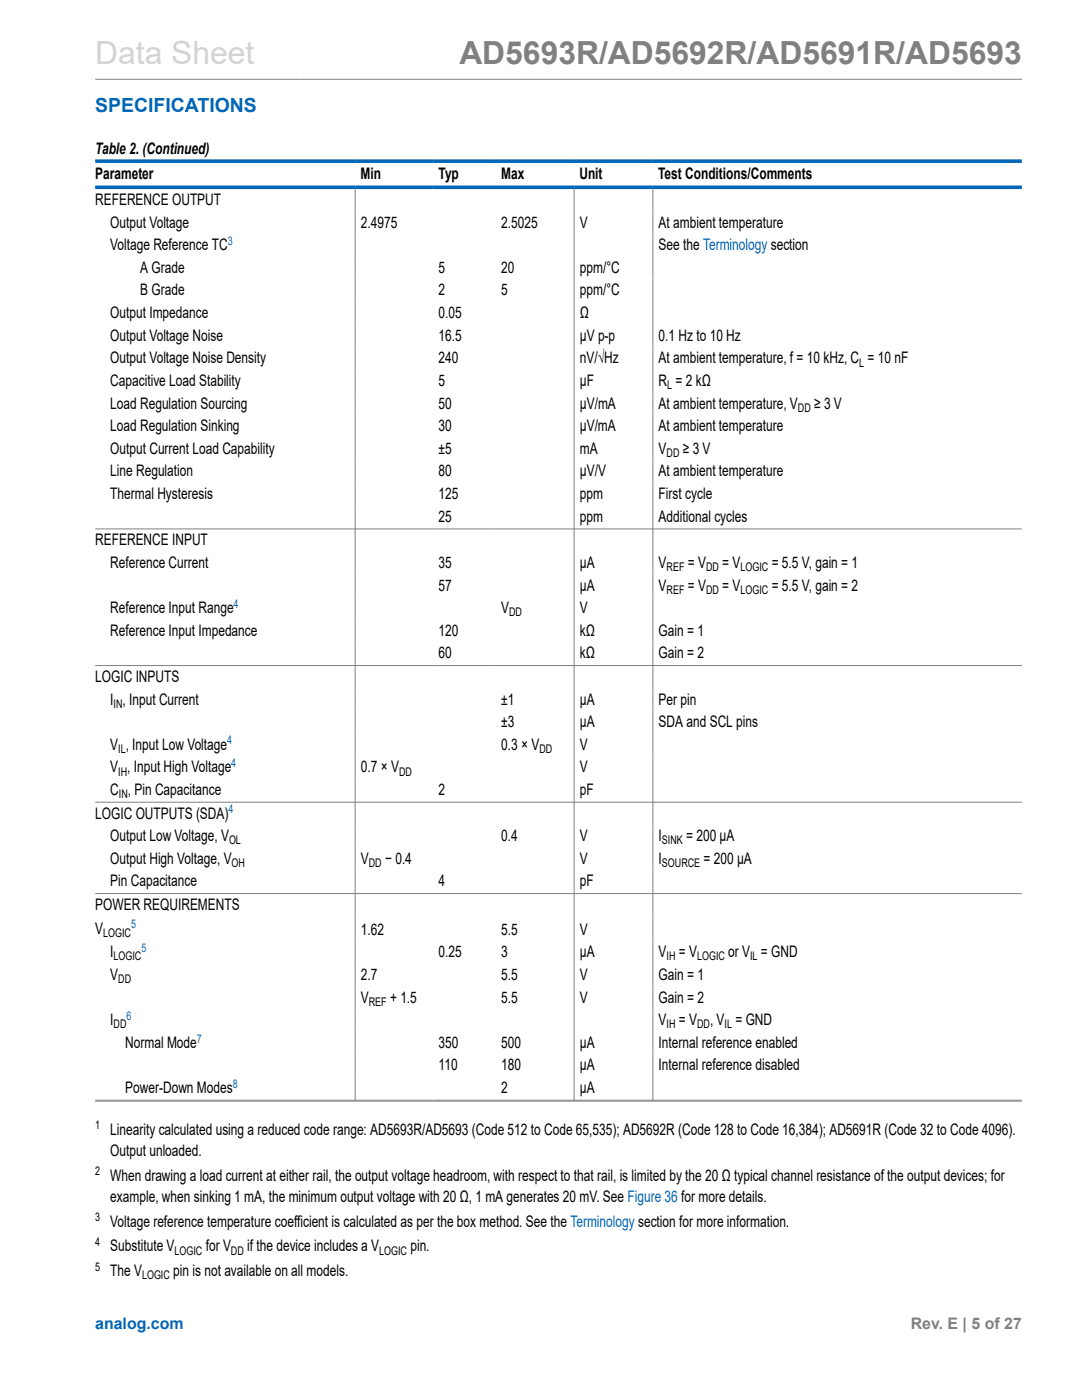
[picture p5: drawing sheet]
<svg xmlns="http://www.w3.org/2000/svg" width="216mm" height="279mm" viewBox="0 0 216 279" stroke-linecap="round" stroke-linejoin="round" font-family="sans-serif">
<defs><g id="words">
<text font-size="6.3" fill="#d3d3d3" x="19" y="12.7">Data Sheet</text>
<text font-size="6.3" fill="#808080" x="91.7" y="12.7">AD5693R/AD5692R/AD5691R/AD5693</text>
<text font-size="3.9" fill="#0067b8" x="19" y="22.3">SPECIFICATIONS</text>
<g font-size="3.2">
<text x="19" y="30.8">Table 2. (Continued)</text>
<text x="19" y="35.7">Parameter</text>
<text x="71.9" y="35.7">Min</text>
<text x="87.5" y="35.7">Typ</text>
<text x="100" y="35.7">Max</text>
<text x="115.6" y="35.7">Unit</text>
<text x="131.3" y="35.7">Test Conditions/Comments</text>
<text x="19" y="40.9">REFERENCE OUTPUT</text>
<text x="22" y="45.4">Output Voltage</text>
<text x="72" y="45.4">2.4975</text>
<text x="100" y="45.4">2.5025</text>
<text x="115.7" y="45.4">V</text>
<text x="131.4" y="45.4">At ambient temperature</text>
<text x="22" y="49.9">Voltage Reference TC</text>
<text x="131.4" y="49.9">See the Terminology section</text>
<text x="28" y="54.5">A Grade</text>
<text x="28" y="59">B Grade</text>
<text x="87.5" y="54.5">5</text>
<text x="87.5" y="59">2</text>
<text x="100" y="54.5">20</text>
<text x="100" y="59">5</text>
<text x="115.7" y="54.5">ppm/°C</text>
<text x="115.7" y="59">ppm/°C</text>
<text x="22" y="63.5">Output Impedance</text>
<text x="87.5" y="63.5">0.05</text>
<text x="115.7" y="63.5">Ω</text>
<text x="22" y="68">Output Voltage Noise</text>
<text x="87.5" y="68">16.5</text>
<text x="115.7" y="68">µV p-p</text>
<text x="131.4" y="68">0.1 Hz to 10 Hz</text>
<text x="22" y="77">Capacitive Load Stability</text>
<text x="22" y="72.5">Output Voltage Noise Density</text>
<text x="87.5" y="77">5</text>
<text x="87.5" y="72.5">240</text>
<text x="115.7" y="77">µF</text>
<text x="115.7" y="72.5">nV/√Hz</text>
<text x="131.4" y="77">R = 2 kΩ</text>
<text x="131.4" y="72.5">At ambient temperature, f = 10 kHz, C = 10 nF</text>
<text x="22" y="81.5">Load Regulation Sourcing</text>
<text x="87.5" y="81.5">50</text>
<text x="115.7" y="81.5">µV/mA</text>
<text x="131.4" y="81.5">At ambient temperature, V</text>
<text x="162.5" y="81.5">≥ 3 V</text>
<text x="22" y="86.1">Load Regulation Sinking</text>
<text x="87.5" y="86.1">30</text>
<text x="115.7" y="86.1">µV/mA</text>
<text x="131.4" y="86.1">At ambient temperature</text>
<text x="22" y="90.6">Output Current Load Capability</text>
<text x="22" y="95.1">Line Regulation</text>
<text x="87.5" y="90.6">±5</text>
<text x="87.5" y="95.1">80</text>
<text x="115.7" y="90.6">mA</text>
<text x="115.7" y="95.1">µV/V</text>
<text x="131.4" y="90.6">V</text>
<text x="131.4" y="95.1">At ambient temperature</text>
<text x="136.3" y="90.6">≥ 3 V</text>
<text x="22" y="99.6">Thermal Hysteresis</text>
<text x="87.5" y="99.6">125</text>
<text x="115.7" y="99.6">ppm</text>
<text x="131.4" y="99.6">First cycle</text>
<text x="87.5" y="104.1">25</text>
<text x="115.7" y="104.1">ppm</text>
<text x="131.4" y="104.1">Additional cycles</text>
<text x="19" y="108.8">REFERENCE INPUT</text>
<text x="22" y="113.3">Reference Current</text>
<text x="87.5" y="113.3">35</text>
<text x="115.7" y="113.3">µA</text>
<text x="131.4" y="113.3">V</text>
<text x="137.2" y="113.3">= V</text>
<text x="144.1" y="113.3">= V</text>
<text x="154" y="113.3">= 5.5 V, gain = 1</text>
<text x="87.5" y="117.8">57</text>
<text x="115.7" y="117.8">µA</text>
<text x="131.4" y="117.8">V</text>
<text x="137.2" y="117.8">= V</text>
<text x="144.1" y="117.8">= V</text>
<text x="154" y="117.8">= 5.5 V, gain = 2</text>
<text x="22" y="122.4">Reference Input Range</text>
<text x="100" y="122.4">V</text>
<text x="115.7" y="122.4">V</text>
<text x="22" y="126.9">Reference Input Impedance</text>
<text x="87.5" y="126.9">120</text>
<text x="87.5" y="131.4">60</text>
<text x="115.7" y="126.9">kΩ</text>
<text x="115.7" y="131.4">kΩ</text>
<text x="131.4" y="126.9">Gain = 1</text>
<text x="131.4" y="131.4">Gain = 2</text>
<text x="19" y="136.1">LOGIC INPUTS</text>
<text x="22" y="140.6">I , Input Current</text>
<text x="100" y="140.6">±1</text>
<text x="115.7" y="140.6">µA</text>
<text x="131.4" y="140.6">Per pin</text>
<text x="22" y="149.6">V , Input Low Voltage</text>
<text x="100" y="145.1">±3</text>
<text x="100" y="149.6">0.3 × V</text>
<text x="115.7" y="149.6">V</text>
<text x="115.7" y="145.1">µA</text>
<text x="131.4" y="145.1">SDA and SCL pins</text>
<text x="22" y="154.2">V , Input High Voltage</text>
<text x="72" y="154.2">0.7 × V</text>
<text x="115.7" y="154.2">V</text>
<text x="22" y="158.7">C , Pin Capacitance</text>
<text x="87.5" y="158.7">2</text>
<text x="115.7" y="158.7">pF</text>
<text x="19" y="163.4">LOGIC OUTPUTS (SDA)</text>
<text x="22" y="167.9">Output Low Voltage, V</text>
<text x="100" y="167.9">0.4</text>
<text x="115.7" y="167.9">V</text>
<text x="131.4" y="167.9">I</text>
<text x="136.9" y="167.9">= 200 μA</text>
<text x="22" y="172.4">Output High Voltage, V</text>
<text x="72" y="172.4">V</text>
<text x="76.8" y="172.4">− 0.4</text>
<text x="115.7" y="172.4">V</text>
<text x="131.4" y="172.4">I</text>
<text x="140.4" y="172.4">= 200 μA</text>
<text x="22" y="176.9">Pin Capacitance</text>
<text x="87.5" y="176.9">4</text>
<text x="115.7" y="176.9">pF</text>
<text x="19" y="181.6">POWER REQUIREMENTS</text>
<text x="19" y="186.3">V</text>
<text x="22" y="191.1">I</text>
<text x="72" y="186.5">1.62</text>
<text x="87.5" y="191.1">0.25</text>
<text x="100" y="186.5">5.5</text>
<text x="100" y="191.1">3</text>
<text x="115.7" y="186.5">V</text>
<text x="115.7" y="191.1">µA</text>
<text x="131.4" y="191.1">V</text>
<text x="135.5" y="191.1">= V</text>
<text x="145.3" y="191.1">or V = GND</text>
<text x="22" y="195.6">V</text>
<text x="72" y="195.6">2.7</text>
<text x="100" y="195.6">5.5</text>
<text x="115.7" y="195.6">V</text>
<text x="131.4" y="195.6">Gain = 1</text>
<text x="72" y="200.1">V</text>
<text x="77.8" y="200.1">+ 1.5</text>
<text x="100" y="200.1">5.5</text>
<text x="115.7" y="200.1">V</text>
<text x="131.4" y="200.1">Gain = 2</text>
<text x="22" y="204.6">I</text>
<text x="25" y="209.1">Normal Mode</text>
<text x="87.5" y="209.1">350</text>
<text x="100" y="209.1">500</text>
<text x="115.7" y="209.1">µA</text>
<text x="131.4" y="204.6">V</text>
<text x="131.4" y="209.1">Internal reference enabled</text>
<text x="135.5" y="204.6">= V</text>
<text x="141.7" y="204.6">, V = GND</text>
<text x="87.5" y="213.6">110</text>
<text x="100" y="213.6">180</text>
<text x="115.7" y="213.6">µA</text>
<text x="131.4" y="213.6">Internal reference disabled</text>
<text x="25" y="218.1">Power-Down Modes</text>
<text x="100" y="218.1">2</text>
<text x="115.7" y="218.1">µA</text>
<text x="22" y="226.5">Linearity calculated using a reduced code range: AD5693R/AD5693 (Code 512 to Code 65,535); AD5692R (Code 128 to Code 16,384); AD5691R (Code 32 to Code 4096).</text>
<text x="22" y="230.7">Output unloaded.</text>
<text x="22" y="235.6">When drawing a load current at either rail, the output voltage headroom, with respect to that rail, is limited by the 20 Ω typical channel resistance of the output devices; for</text>
<text x="22" y="239.9">example, when sinking 1 mA, the minimum output voltage with 20 Ω, 1 mA generates 20 mV. See Figure 36 for more details.</text>
<text x="22" y="244.8">Voltage reference temperature coefficient is calculated as per the box method. See the Terminology section for more information.</text>
<text x="22" y="249.7">Substitute V</text>
<text x="41.1" y="249.7">for V</text>
<text x="49.3" y="249.7">if the device includes a V</text>
<text x="81.9" y="249.7">pin.</text>
<text x="22" y="254.7">The V</text>
<text x="34.6" y="254.7">pin is not available on all models.</text>
</g>
<text font-size="3.2" fill="#0067b8" x="19" y="265.3">analog.com</text>
<text font-size="3.2" fill="#808080" x="181.7" y="265.3">Rev. E | 5 of 27</text>
<g font-size="2.4" fill="#0067b8">
<text x="45.4" y="48.9">3</text>
<text x="46.6" y="121.3">4</text>
<text x="45.3" y="148.6">4</text>
<text x="46.2" y="153.1">4</text>
<text x="45.6" y="162.3">4</text>
<text x="26.1" y="185.3">5</text>
<text x="28.2" y="190">5</text>
<text x="25.2" y="203.5">6</text>
<text x="39.3" y="208.1">7</text>
<text x="46.4" y="217.1">8</text>
</g>
<g font-size="2.4">
<text x="133.1" y="77.7">L</text>
<text x="171.5" y="73.2">L</text>
<text x="159.2" y="82.2">DD</text>
<text x="133" y="91.2">DD</text>
<text x="133" y="114">REF</text>
<text x="140.9" y="114">DD</text>
<text x="147.8" y="114">LOGIC</text>
<text x="133" y="118.5">REF</text>
<text x="140.9" y="118.5">DD</text>
<text x="147.8" y="118.5">LOGIC</text>
<text x="101.6" y="123">DD</text>
<text x="22.7" y="141.2">IN</text>
<text x="23.6" y="154.8">IH</text>
<text x="23.6" y="150.3">IL</text>
<text x="79.6" y="154.8">DD</text>
<text x="107.6" y="150.3">DD</text>
<text x="23.7" y="159.3">IN</text>
<text x="45.7" y="168.5">OL</text>
<text x="46.2" y="173">OH</text>
<text x="73.6" y="173">DD</text>
<text x="132.1" y="173">SOURCE</text>
<text x="132.1" y="168.5">SINK</text>
<text x="20.6" y="187">LOGIC</text>
<text x="22.7" y="191.7">LOGIC</text>
<text x="133" y="191.7">IH</text>
<text x="139.1" y="191.7">LOGIC</text>
<text x="149.7" y="191.7">IL</text>
<text x="23.6" y="196.2">DD</text>
<text x="73.6" y="200.7">REF</text>
<text x="22.7" y="205.2">DD</text>
<text x="133" y="205.2">IH</text>
<text x="139.1" y="205.2">DD</text>
<text x="144.6" y="205.2">IL</text>
<text x="19" y="225.4">1</text>
<text x="19" y="234.6">2</text>
<text x="19" y="243.7">3</text>
<text x="19" y="248.7">4</text>
<text x="34.8" y="250.4">LOGIC</text>
<text x="46.1" y="250.4">DD</text>
<text x="75.7" y="250.4">LOGIC</text>
<text x="19" y="253.6">5</text>
<text x="28.4" y="255.3">LOGIC</text>
</g>
</g></defs>
<path d="M19 15.8h184.9M70.9 37.7v182M114.6 37.7v182M130.3 37.7v182M19 105.6h184.9M19 132.8h184.9M19 160.1h184.9M19 178.3h184.9M19 219.6h184.9M19 219.8h184.9" fill="none" stroke="#808080" stroke-width=".2"/>
<path d="M19 32.2h184.9M19 37.4h184.9" fill="none" stroke="#0067b8" stroke-width=".71"/>
<use href="#words"/>
</svg>
